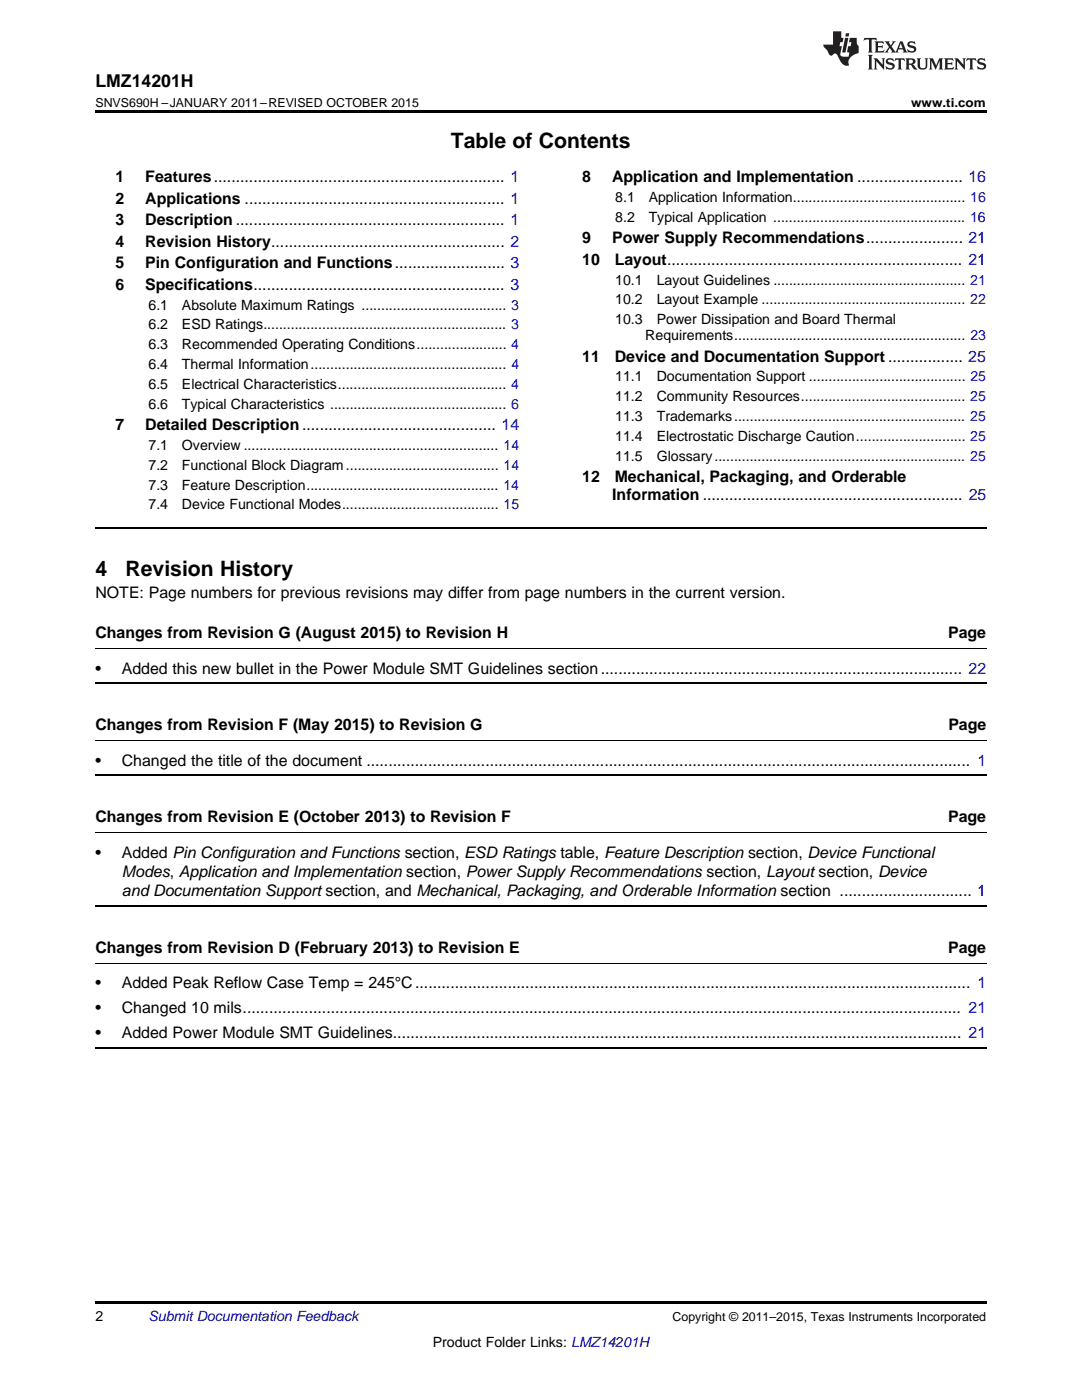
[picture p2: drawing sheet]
<svg xmlns="http://www.w3.org/2000/svg" width="216mm" height="279mm" viewBox="0 0 216 279" stroke-linecap="round" stroke-linejoin="round" font-family="sans-serif">
<defs><g id="words">
<g font-size="4.2">
<text x="90" y="29.6">Table of Contents</text>
<text x="19" y="115">4</text>
<text x="25" y="115">Revision History</text>
</g>
<text font-size="3.5" x="19" y="17.3">LMZ14201H</text>
<g font-size="3.2">
<text x="23" y="36.3">1</text>
<text x="23" y="40.6">2</text>
<text x="29" y="36.3">Features.................................................................. 1</text>
<text x="29" y="40.6">Applications ........................................................... 1</text>
<text x="116.2" y="36.3">8</text>
<text x="122.1" y="36.3">Application and Implementation ........................ 16</text>
<text x="23" y="44.9">3</text>
<text x="29" y="44.9">Description ............................................................. 1</text>
<text x="23" y="49.2">4</text>
<text x="23" y="53.6">5</text>
<text x="29" y="49.2">Revision History..................................................... 2</text>
<text x="29" y="53.6">Pin Configuration and Functions......................... 3</text>
<text x="116.2" y="48.5">9</text>
<text x="116.2" y="52.8">10</text>
<text x="122.1" y="48.5">Power Supply Recommendations...................... 21</text>
<text x="122.7" y="52.8">Layout................................................................... 21</text>
<text x="23" y="57.9">6</text>
<text x="29" y="57.9">Specifications......................................................... 3</text>
<text x="116.2" y="72.2">11</text>
<text x="122.7" y="72.2">Device and Documentation Support ................. 25</text>
<text x="23" y="85.9">7</text>
<text x="29" y="85.9">Detailed Description............................................ 14</text>
<text x="116.2" y="96.2">12</text>
<text x="122.2" y="99.8">Information ........................................................... 25</text>
<text x="122.7" y="96.2">Mechanical, Packaging, and Orderable</text>
<text x="19" y="119.3">NOTE: Page numbers for previous revisions may differ from page numbers in the current version.</text>
<text x="19" y="127.4">Changes from Revision G (August 2015) to Revision H</text>
<text x="189.2" y="127.4">Page</text>
<text x="19" y="134.4">•</text>
<text x="24.3" y="134.4">Added this new bullet in the Power Module SMT Guidelines section.................................................................................. 22</text>
<text x="19" y="145.7">Changes from Revision F (May 2015) to Revision G</text>
<text x="189.2" y="145.7">Page</text>
<text x="19" y="152.8">•</text>
<text x="24.3" y="152.8">Changed the title of the document ......................................................................................................................................... 1</text>
<text x="19" y="164.1">Changes from Revision E (October 2013) to Revision F</text>
<text x="189.2" y="164.1">Page</text>
<text x="19" y="171.1">•</text>
<text x="24.3" y="171.1">Added Pin Configuration and Functions section, ESD Ratings table, Feature Description section, Device Functional</text>
<text x="24.3" y="175">Modes, Application and Implementation section, Power Supply Recommendations section, Layout section, Device</text>
<text x="24.3" y="178.9">and Documentation Support section, and Mechanical, Packaging, and Orderable Information section .............................. 1</text>
<text x="19" y="190.2">Changes from Revision D (February 2013) to Revision E</text>
<text x="189.2" y="190.2">Page</text>
<text x="19" y="197.2">•</text>
<text x="24.3" y="197.2">Added Peak Reflow Case Temp = 245°C.............................................................................................................................. 1</text>
<text x="19" y="202.2">•</text>
<text x="24.3" y="202.2">Changed 10 mils................................................................................................................................................................... 21</text>
<text x="19" y="207.1">•</text>
<text x="24.3" y="207.1">Added Power Module SMT Guidelines................................................................................................................................. 21</text>
</g>
<g font-size="2.8">
<text x="122.8" y="40.3">8.1</text>
<text x="129.4" y="40.3">Application Information............................................ 16</text>
<text x="122.8" y="44.2">8.2</text>
<text x="129.4" y="44.2">Typical Application ................................................. 16</text>
<text x="122.8" y="56.8">10.1</text>
<text x="131" y="56.8">Layout Guidelines ................................................. 21</text>
<text x="29.6" y="61.8">6.1</text>
<text x="29.6" y="65.8">6.2</text>
<text x="36.3" y="61.8">Absolute Maximum Ratings ..................................... 3</text>
<text x="36.3" y="65.8">ESD Ratings.............................................................. 3</text>
<text x="122.8" y="60.7">10.2</text>
<text x="122.8" y="64.7">10.3</text>
<text x="131" y="60.7">Layout Example .................................................... 22</text>
<text x="131" y="64.7">Power Dissipation and Board Thermal</text>
<text x="29.6" y="69.7">6.3</text>
<text x="36.3" y="69.7">Recommended Operating Conditions....................... 4</text>
<text x="128.8" y="67.9">Requirements........................................................... 23</text>
<text x="29.6" y="73.7">6.4</text>
<text x="29.6" y="77.6">6.5</text>
<text x="36.3" y="73.7">Thermal Information.................................................. 4</text>
<text x="36.3" y="77.6">Electrical Characteristics........................................... 4</text>
<text x="122.8" y="76.1">11.1</text>
<text x="131" y="76.1">Documentation Support ........................................ 25</text>
<text x="29.6" y="81.6">6.6</text>
<text x="36.3" y="81.6">Typical Characteristics ............................................. 6</text>
<text x="122.8" y="80.1">11.2</text>
<text x="131" y="80.1">Community Resources.......................................... 25</text>
<text x="29.6" y="89.8">7.1</text>
<text x="36.3" y="89.8">Overview ................................................................. 14</text>
<text x="122.8" y="84">11.3</text>
<text x="122.8" y="88">11.4</text>
<text x="131" y="84">Trademarks........................................................... 25</text>
<text x="131" y="88">Electrostatic Discharge Caution............................ 25</text>
<text x="29.6" y="93.8">7.2</text>
<text x="36.3" y="93.8">Functional Block Diagram....................................... 14</text>
<text x="122.8" y="91.9">11.5</text>
<text x="131" y="91.9">Glossary................................................................ 25</text>
<text x="29.6" y="97.7">7.3</text>
<text x="29.6" y="101.7">7.4</text>
<text x="36.3" y="97.7">Feature Description................................................. 14</text>
<text x="36.3" y="101.7">Device Functional Modes........................................ 15</text>
<text x="19" y="263.6">2</text>
<text x="86.4" y="268.9">Product Folder Links: LMZ14201H</text>
</g>
<text font-size="2.8" fill="#0000c8" x="29.6" y="263.6">Submit Documentation Feedback</text>
<g font-size="2.5">
<text x="19" y="21.4">SNVS690H –JANUARY 2011–REVISED OCTOBER 2015</text>
<text x="181.8" y="21.4">www.ti.com</text>
<text x="134.2" y="263.6">Copyright © 2011–2015, Texas Instruments Incorporated</text>
</g>
</g></defs>
<path d="M19 22h177.8v.5h-177.8zM19 259.7h177.8v.5h-177.8z" fill="#000"/>
<path d="M19 105.4h177.8M19 136.4h177.8M19 154.7h177.8M19 180.8h177.8M19 209.1h177.8" fill="none" stroke="#000" stroke-width=".35"/>
<path d="M19 129.5h177.8M19 147.8h177.8M19 166.1h177.8M19 192.2h177.8" fill="none" stroke="#000" stroke-width=".2"/>
<g fill="#231f20">
<path d="M172.5 7.6l-.1 .5 .4-.2h.6v.1v2.1l-.2 .4h.9l-.2-.4v-2.1l.1-.1h.5l.5 .2-.2-.5zM174.5 8.3l.2 .3v1.5l-.2 .4h1.8l.2-.6a1.04 1.04 0 0 1-1.3 .2v-.7h.6l.3 .2v-.6l-.3 .2h-.6v-.6l.8-.1 .4 .3-.2-.5zM176.5 8.3l.9 1.1-.9 1.1h.8l-.2-.2 .4-.7 .5 .7-.2 .2h1.5l-.2-.2 .2-.4h.9l.1 .4-.2 .2h1l-.3-.3-.7-1.9h-.5l-.9 2-.8-1 .9-1h-.8l.1 .3-.4 .5-.3-.6 .1-.2zM179.7 8.6l.4 1h-.7zM181.3 8.4a.63 .63 0 0 0-.2 .7 .63 .63 0 0 0 .6 .4l.6 .2 .1 .2a.75 .75 0 0 1-.7 .4 .75 .75 0 0 1-.6-.5l.1 .7 .1-.1a1.11 1.11 0 0 0 1.5-.6 1.13 1.13 0 0 0-1.2-.8l-.1-.4a1.04 1.04 0 0 1 1.2 .2l-.2-.5-.2 .1-.4-.2zM173.2 10.9l.2 .4v2.2l-.2 .4h1l-.3-.4v-2.2l.3-.4zM174.3 11.6l.3 .4v1.5l-.3 .4h.8l-.2-.4v-1.3l1.5 1.7v-1.9l.2-.4h-.7l.2 .4v.9l-1.1-1.3zM177 11.8a.62 .62 0 0 0-.2 .7 .62 .62 0 0 0 .6 .4l.6 .1 .1 .3a.76 .76 0 0 1-.7 .3 .76 .76 0 0 1-.7-.4l.2 .7 .1-.1a1.11 1.11 0 0 0 1.5-.6 1.13 1.13 0 0 0-1.2-.8l-.1-.4a1.04 1.04 0 0 1 1.2 .2l-.2-.6-.2 .1-.5-.1zM178.7 11.6l-.2 .6a.61 .61 0 0 1 .8-.3v1.6l-.2 .4h.9l-.2-.4v-1.6a.63 .63 0 0 1 .7 .3l-.1-.6zM180.6 11.6l.3 .4v1.5l-.3 .4h1l-.2-.2-.1-.8 .6 .2a.76 .76 0 0 0 1.2 .7l-1-1a.58 .58 0 0 0 .6-.5 .58 .58 0 0 0-.5-.6zM181.4 11.9h.1a.45 .45 0 0 1 .5 .1 .45 .45 0 0 1 .1 .5l-.8 .2zM182.9 11.6l.2 .2a2.17 2.17 0 0 0 .3 1.9 .99 .99 0 0 0 1.6-.6v-1.1l.2-.4h-.7l.2 .2a1.92 1.92 0 0 1-.2 1.8 .6 .6 0 0 1-.9-.5v-1.1l.2-.4zM185.4 11.6l.2 .4v1.5l-.2 .4h.7l-.2-.4v-1.4l.8 1.8 .8-1.8v1.4l-.2 .4h.9l-.2-.4v-1.5l.2-.4h-.8l-.6 1.5-.6-1.5zM188.4 11.6l.2 .4v1.5l-.2 .4h1.8l.1-.6a1.04 1.04 0 0 1-1.2 .1v-.6h.5l.4 .2v-.6l-.4 .2h-.5v-.7h.8l.3 .3-.1-.6zM190.5 11.6l.2 .4v1.5l-.2 .4h.7l-.2-.4v-1.3l1.5 1.7v-1.9l.2-.4h-.7l.2 .4v.9l-1.1-1.3zM192.9 11.6l-.1 .6a.61 .61 0 0 1 .7-.3l.1 1.6-.3 .4h1l-.3-.4 .1-1.6a.63 .63 0 0 1 .7 .3l-.1-.6zM195.2 11.8a.62 .62 0 0 0-.2 .7 .62 .62 0 0 0 .6 .4l.6 .1 .1 .3a.76 .76 0 0 1-.7 .3 .76 .76 0 0 1-.6-.4l.1 .7 .1-.1a1.11 1.11 0 0 0 1.6-.6 1.13 1.13 0 0 0-1.3-.8l-.1-.4a1.04 1.04 0 0 1 1.2 .2l-.1-.6-.2 .1-.5-.1z"/>
<path d="M166.2 6.3v2.6h-1.9v.4l.8 .9a.91 .91 0 0 0 1 .8 .56 .56 0 0 1 .5-.3 .56 .56 0 0 1 .5 .3l.4 .8a1.53 1.53 0 0 0 1.9 1.2 1.54 1.54 0 0 1 1-2.1l.9-.3v-1.4a1.52 1.52 0 0 1-.4-1.6h-1.3l-.2 .8h.5l-.2 .8h-.5l-.1 1v.2l.4 .1-.2 .8a1.93 1.93 0 0 1-1.6-.3l.3-1.8h-.5l.2-.8h.4l.2-.8h-.4v-1.3zM168.6 7.6l-.6 2.9h.7l.6-2.9zM168.8 6.6l-.1 .7h.6l.2-.7z"/>
</g>
<use href="#words"/>
</svg>
